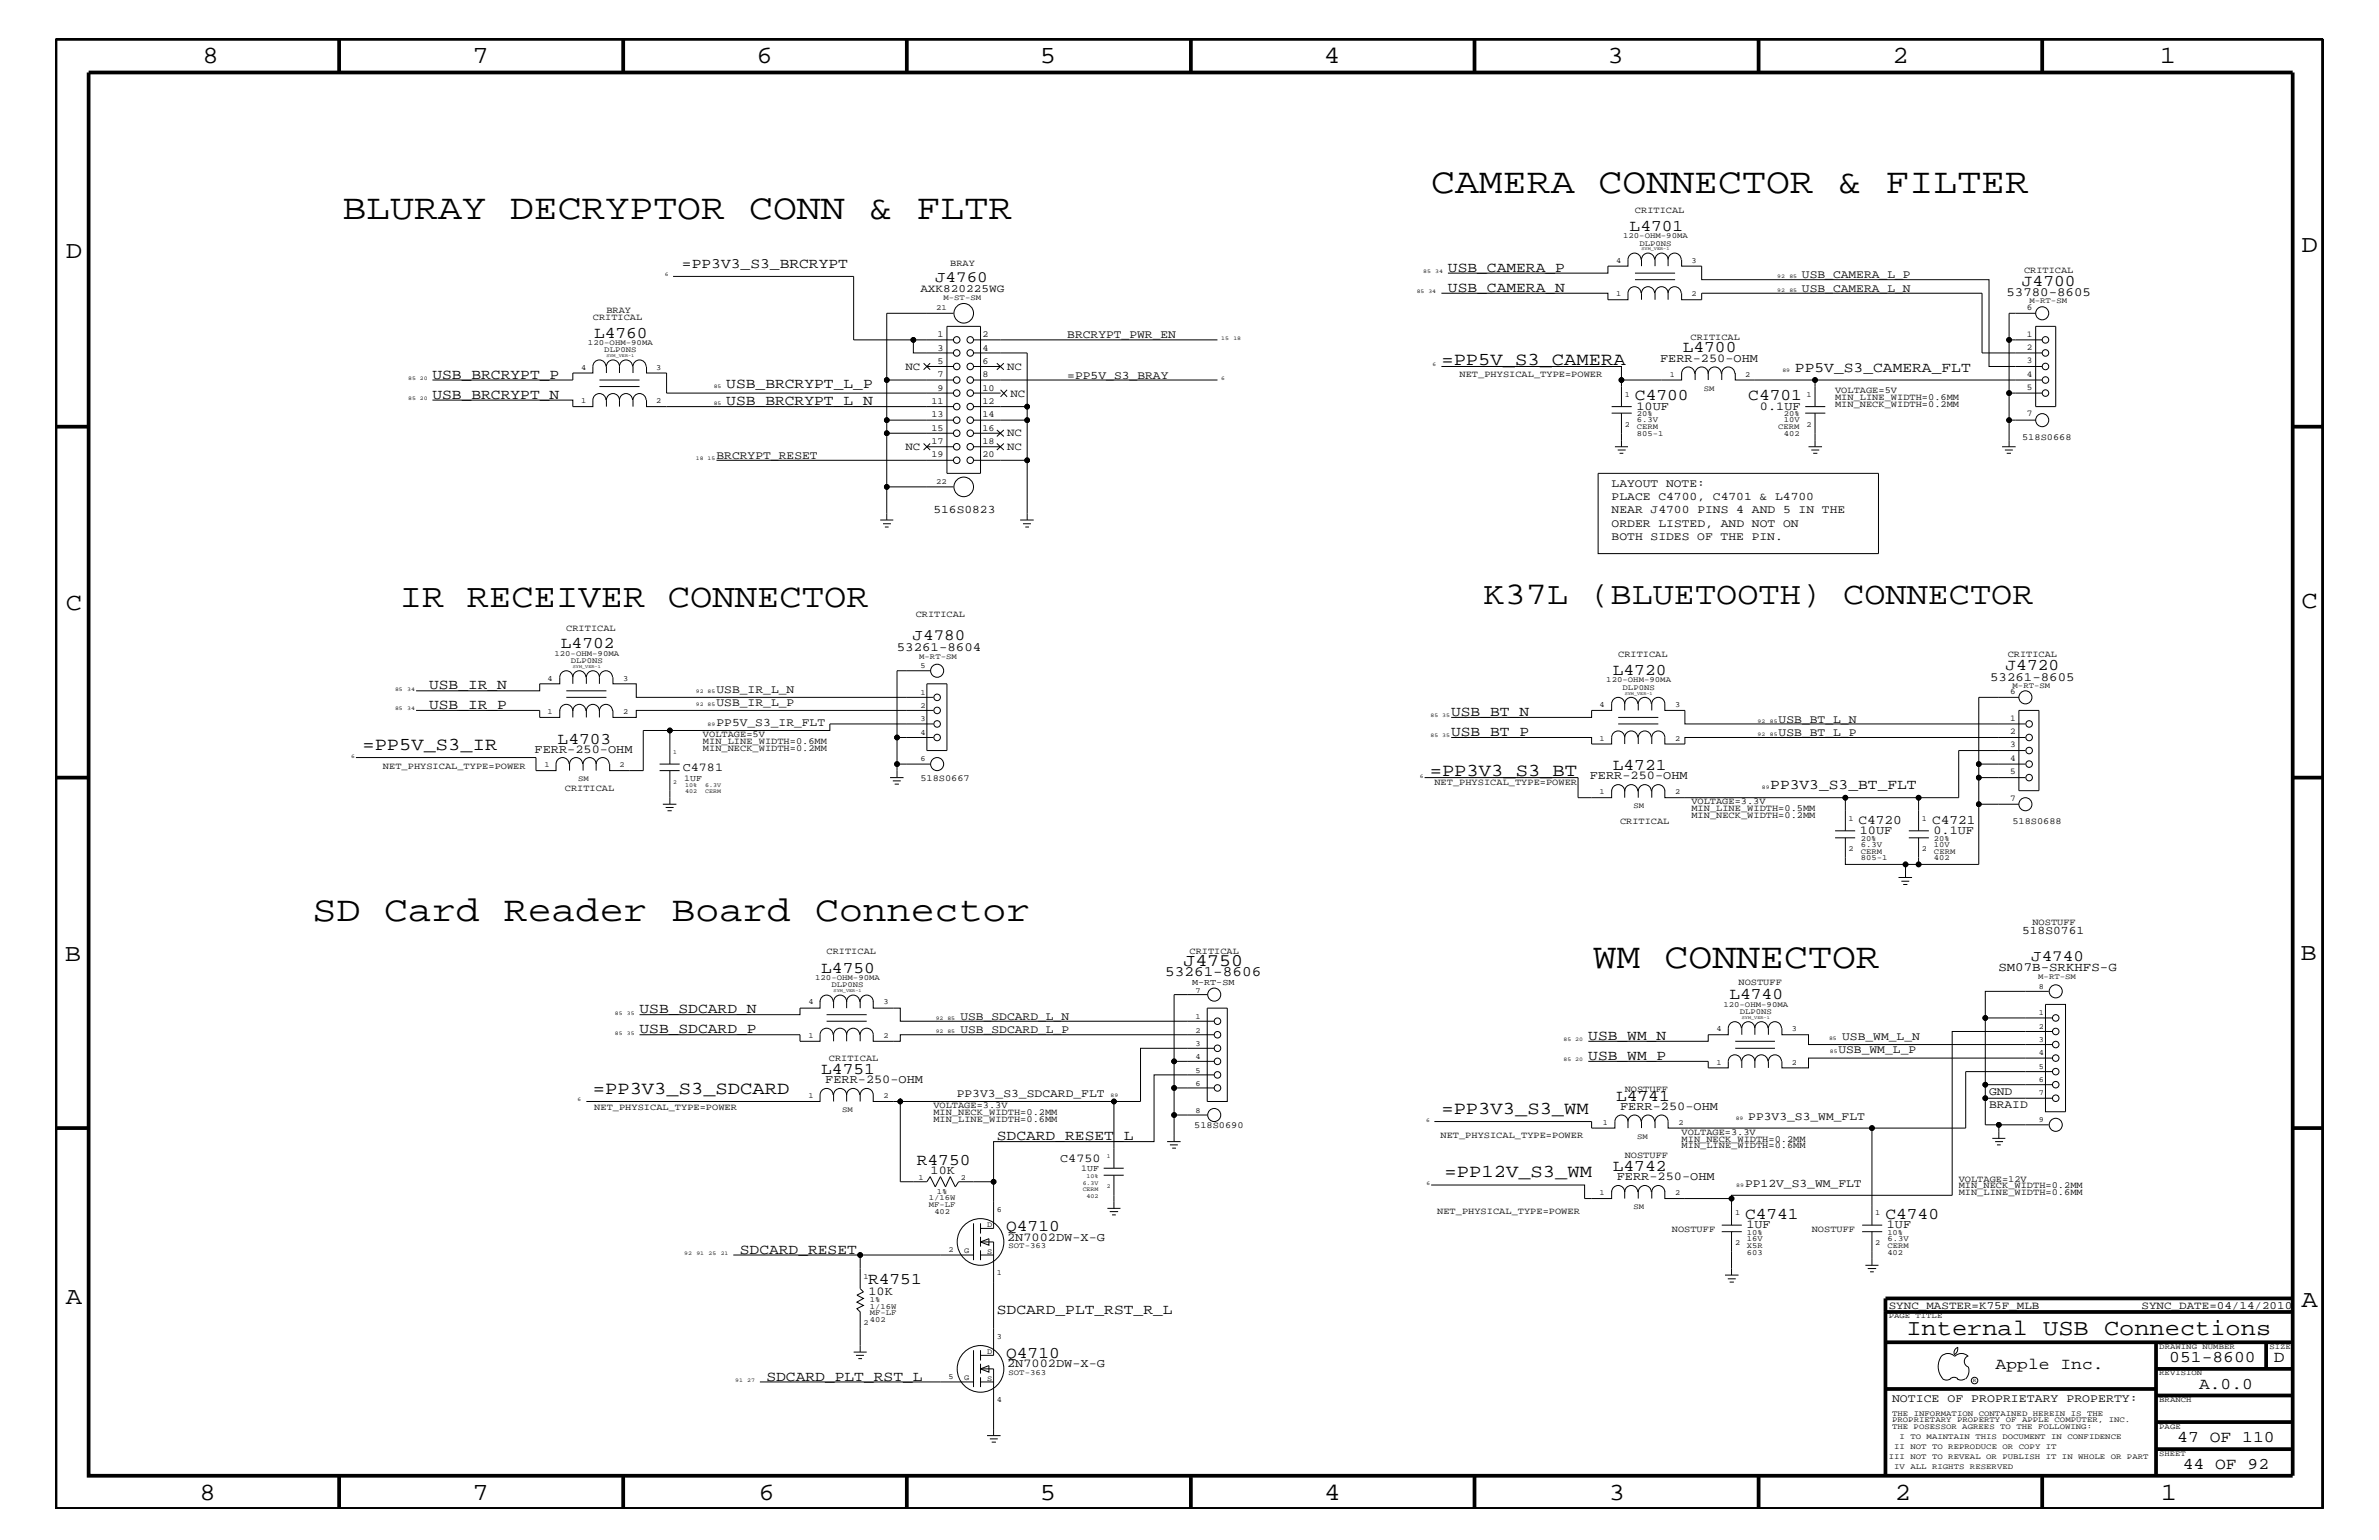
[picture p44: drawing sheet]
<svg xmlns="http://www.w3.org/2000/svg" width="432mm" height="279mm" viewBox="0 0 432 279" stroke-linecap="round" stroke-linejoin="round" font-family="sans-serif">
<defs><g id="words">
<g font-size="6.5">
<text x="259.8" y="35">CAMERA CONNECTOR &amp; FILTER</text>
<text x="62.1" y="39.8">BLURAY DECRYPTOR CONN &amp; FLTR</text>
<text x="56.7" y="167.1">SD Card Reader Board Connector</text>
<text x="289.1" y="175.6">WM CONNECTOR</text>
</g>
<text font-size="6.1" x="72.6" y="110.2">IR RECEIVER CONNECTOR</text>
<text font-size="5.8" x="269.3" y="109.5">K37L (BLUETOOTH) CONNECTOR</text>
<g font-size="4.5">
<text x="36.7" y="11.5">8</text>
<text x="85.8" y="11.5">7</text>
<text x="137.3" y="11.5">6</text>
<text x="188.7" y="11.5">5</text>
<text x="240.3" y="11.5">4</text>
<text x="291.8" y="11.5">3</text>
<text x="343.5" y="11.5">2</text>
<text x="392" y="11.5">1</text>
<text x="11.9" y="46.8">D</text>
<text x="417.7" y="45.7">D</text>
<text x="11.9" y="110.6">C</text>
<text x="417.7" y="110.3">C</text>
<text x="11.8" y="174.3">B</text>
<text x="417.6" y="174.2">B</text>
<text x="11.9" y="236.7">A</text>
<text x="417.7" y="237.1">A</text>
<text x="36.2" y="272.1">8</text>
<text x="85.8" y="272.1">7</text>
<text x="137.7" y="272.1">6</text>
<text x="188.7" y="272.1">5</text>
<text x="240.4" y="272.1">4</text>
<text x="292" y="272.1">3</text>
<text x="343.9" y="272.1">2</text>
<text x="392.2" y="272.1">1</text>
</g>
<text font-size="4.1" x="346" y="242.3">Internal USB Connections</text>
<g font-size="3.3">
<text x="261.6" y="66.2">=PP5V_S3_CAMERA</text>
<text x="65.8" y="136">=PP5V_S3_IR</text>
<text x="259.5" y="140.8">=PP3V3_S3_BT</text>
<text x="107.6" y="198.4">=PP3V3_S3_SDCARD</text>
<text x="261.6" y="202">=PP3V3_S3_WM</text>
<text x="262.2" y="213.6">=PP12V_S3_WM</text>
</g>
<text font-size="3.2" x="214.8" y="175.2">J4750</text>
<g font-size="3">
<text x="295.8" y="41.9">L4701</text>
<text x="367" y="51.8">J4700</text>
<text x="107.8" y="61.3">L4760</text>
<text x="305.4" y="64">L4700</text>
<text x="296.8" y="72.6">C4700</text>
<text x="317.3" y="72.6">C4701</text>
<text x="101.8" y="117.6">L4702</text>
<text x="292.7" y="122.5">L4720</text>
<text x="364" y="121.5">J4720</text>
<text x="101.2" y="134.9">L4703</text>
<text x="292.7" y="139.7">L4721</text>
<text x="149.1" y="176.5">L4750</text>
<text x="313.9" y="181.3">L4740</text>
<text x="149.1" y="194.8">L4751</text>
<text x="293.3" y="199.8">L4741</text>
<text x="166.4" y="211.4">R4750</text>
<text x="292.7" y="212.5">L4742</text>
<text x="316.7" y="221.1">C4741</text>
<text x="342.2" y="221.1">C4740</text>
<text x="182.6" y="223.4">Q4710</text>
<text x="157.6" y="233">R4751</text>
<text x="182.6" y="246.4">Q4710</text>
<text x="362.2" y="248.4">Apple Inc.</text>
<text x="393.7" y="247.1">051-8600</text>
<text x="399.2" y="252">A.0.0</text>
<text x="412.7" y="247.1">D</text>
<text x="395.2" y="261.6">47 OF 110</text>
<text x="396.2" y="266.6">44 OF 92</text>
</g>
<g font-size="2.9">
<text x="169.7" y="51.3">J4760</text>
<text x="165.7" y="116.1">J4780</text>
<text x="368.7" y="174.3">J4740</text>
</g>
<g font-size="2.6">
<text x="123.8" y="48.7">=PP3V3_S3_BRCRYPT</text>
<text x="262.8" y="49.3">USB_CAMERA_P</text>
<text x="262.8" y="52.9">USB_CAMERA_N</text>
<text x="78.5" y="68.7">USB_BRCRYPT_P</text>
<text x="131.8" y="70.5">USB_BRCRYPT_L_P</text>
<text x="325.8" y="67.5">PP5V_S3_CAMERA_FLT</text>
<text x="78.5" y="72.3">USB_BRCRYPT_N</text>
<text x="131.8" y="73.5">USB_BRCRYPT_L_N</text>
<text x="77.9" y="125.1">USB_IR_N</text>
<text x="77.9" y="128.7">USB_IR_P</text>
<text x="263.4" y="129.9">USB_BT_N</text>
<text x="263.4" y="133.5">USB_BT_P</text>
<text x="321.3" y="143.2">PP3V3_S3_BT_FLT</text>
<text x="211.5" y="177.2">53261-8606</text>
<text x="116.1" y="183.8">USB_SDCARD_N</text>
<text x="116.1" y="187.5">USB_SDCARD_P</text>
<text x="288.3" y="188.7">USB_WM_N</text>
<text x="288.3" y="192.3">USB_WM_P</text>
<text x="180.9" y="206.9">SDCARD_RESET_L</text>
<text x="134.3" y="227.5">SDCARD_RESET</text>
<text x="180.9" y="238.4">SDCARD_PLT_RST_R_L</text>
<text x="139.1" y="250.6">SDCARD_PLT_RST_L</text>
</g>
<g font-size="2.4">
<text x="337.3" y="149.5">C4720</text>
<text x="350.7" y="149.5">C4721</text>
</g>
<g font-size="2.3">
<text x="364.2" y="53.8">53780-8605</text>
<text x="162.8" y="118.1">53261-8604</text>
<text x="361.2" y="123.5">53261-8605</text>
<text x="362.7" y="176.2">SM07B-SRKHFS-G</text>
</g>
<g font-size="2.2">
<text x="301.3" y="65.6">FERR-250-OHM</text>
<text x="297" y="74.4">10UF</text>
<text x="319.4" y="74.4">0.1UF</text>
<text x="97" y="136.6">FERR-250-OHM</text>
<text x="124" y="139.8">C4781</text>
<text x="288.5" y="141.4">FERR-250-OHM</text>
<text x="337.6" y="151.3">10UF</text>
<text x="350.9" y="151.3">0.1UF</text>
<text x="149.8" y="196.5">FERR-250-OHM</text>
<text x="294" y="201.5">FERR-250-OHM</text>
<text x="168.9" y="213">10K</text>
<text x="192.4" y="210.8">C4750</text>
<text x="293.5" y="214.2">FERR-250-OHM</text>
<text x="182.8" y="225.1">2N7002DW-X-G</text>
<text x="317" y="222.9">1UF</text>
<text x="342.5" y="222.9">1UF</text>
<text x="157.6" y="234.9">10K</text>
<text x="182.8" y="248.1">2N7002DW-X-G</text>
</g>
<g font-size="2.1">
<text x="327.1" y="52.9">USB_CAMERA_L_N</text>
<text x="327.1" y="50.5">USB_CAMERA_L_P</text>
<text x="193.7" y="61.4">BRCRYPT_PWR_EN</text>
<text x="193.7" y="68.7">=PP5V_S3_BRAY</text>
<text x="130" y="83.3">BRCRYPT_RESET</text>
<text x="292.5" y="88.3">LAYOUT NOTE:</text>
<text x="169.4" y="93.2">516S0823</text>
<text x="292.5" y="95.6">ORDER LISTED, AND NOT ON</text>
<text x="292.5" y="93.2">NEAR J4700 PINS 4 AND 5 IN THE</text>
<text x="292.5" y="90.7">PLACE C4700, C4701 &amp; L4700</text>
<text x="292.5" y="98">BOTH SIDES OF THE PIN.</text>
<text x="130" y="125.7">USB_IR_L_N</text>
<text x="130" y="131.7">PP5V_S3_IR_FLT</text>
<text x="130" y="128">USB_IR_L_P</text>
<text x="322.8" y="131.1">USB_BT_L_N</text>
<text x="322.8" y="133.5">USB_BT_L_P</text>
<text x="367" y="169.5">518S0761</text>
<text x="174.3" y="185">USB_SDCARD_L_N</text>
<text x="174.3" y="187.5">USB_SDCARD_L_P</text>
<text x="333.7" y="191.1">USB_WM_L_P</text>
<text x="334.3" y="188.7">USB_WM_L_N</text>
<text x="173.7" y="199">PP3V3_S3_SDCARD_FLT</text>
<text x="317.3" y="203.2">PP3V3_S3_WM_FLT</text>
<text x="361" y="198.7">GND</text>
<text x="361" y="201">BRAID</text>
<text x="316.7" y="215.3">PP12V_S3_WM_FLT</text>
<text x="343.4" y="254.4">NOTICE OF PROPRIETARY PROPERTY:</text>
</g>
<g font-size="2">
<text x="167" y="52.9">AXK820225WG</text>
<text x="164.3" y="67.1">NC</text>
<text x="182.8" y="67.1">NC</text>
<text x="183.4" y="72">NC</text>
<text x="164.3" y="81.6">NC</text>
<text x="182.8" y="79.2">NC</text>
<text x="182.8" y="81.6">NC</text>
<text x="342.8" y="237.4">SYNC_MASTER=K75F_MLB</text>
<text x="388.7" y="237.4">SYNC_DATE=04/14/2010</text>
</g>
<g font-size="1.7">
<text x="296.8" y="38.6">CRITICAL</text>
<text x="172.5" y="48.3">BRAY</text>
<text x="367.4" y="49.6">CRITICAL</text>
<text x="107.6" y="58">CRITICAL</text>
<text x="110.1" y="56.8">BRAY</text>
<text x="170.2" y="61.2">1</text>
<text x="170.2" y="66">5</text>
<text x="170.2" y="63.6">3</text>
<text x="178.3" y="61.2">2</text>
<text x="178.3" y="66">6</text>
<text x="178.3" y="63.6">4</text>
<text x="306.8" y="61.7">CRITICAL</text>
<text x="170.2" y="70.9">9</text>
<text x="170.2" y="68.4">7</text>
<text x="178.3" y="70.9">10</text>
<text x="178.3" y="68.4">8</text>
<text x="264.9" y="68.4">NET_PHYSICAL_TYPE=POWER</text>
<text x="333.1" y="71.3">VOLTAGE=5V</text>
<text x="169.1" y="75.7">13</text>
<text x="169.1" y="73.3">11</text>
<text x="178.3" y="75.7">14</text>
<text x="178.3" y="73.3">12</text>
<text x="333.1" y="72.6">MIN_LINE_WIDTH=0.6MM</text>
<text x="333.1" y="73.8">MIN_NECK_WIDTH=0.2MM</text>
<text x="169.1" y="83">19</text>
<text x="169.1" y="80.5">17</text>
<text x="169.1" y="78.2">15</text>
<text x="178.3" y="83">20</text>
<text x="178.3" y="80.5">18</text>
<text x="178.3" y="78.2">16</text>
<text x="367" y="79.9">518S0668</text>
<text x="166.2" y="112">CRITICAL</text>
<text x="102.8" y="114.4">CRITICAL</text>
<text x="293.7" y="119.2">CRITICAL</text>
<text x="364.4" y="119.2">CRITICAL</text>
<text x="127.6" y="136.2">MIN_NECK_WIDTH=0.2MM</text>
<text x="127.6" y="135">MIN_LINE_WIDTH=0.6MM</text>
<text x="127.6" y="133.8">VOLTAGE=5V</text>
<text x="69.5" y="139.5">NET_PHYSICAL_TYPE=POWER</text>
<text x="102.5" y="143.5">CRITICAL</text>
<text x="167" y="141.7">518S0667</text>
<text x="260.3" y="142.4">NET_PHYSICAL_TYPE=POWER</text>
<text x="294" y="149.5">CRITICAL</text>
<text x="307" y="147.1">MIN_LINE_WIDTH=0.5MM</text>
<text x="307" y="148.4">MIN_NECK_WIDTH=0.2MM</text>
<text x="307" y="145.9">VOLTAGE=3.3V</text>
<text x="365.3" y="149.5">518S0688</text>
<text x="368.9" y="167.8">NOSTUFF</text>
<text x="150" y="173.2">CRITICAL</text>
<text x="215.9" y="173.2">CRITICAL</text>
<text x="315.6" y="178.7">NOSTUFF</text>
<text x="150.5" y="192.6">CRITICAL</text>
<text x="107.9" y="201.4">NET_PHYSICAL_TYPE=POWER</text>
<text x="169.4" y="202.3">MIN_NECK_WIDTH=0.2MM</text>
<text x="169.4" y="203.5">MIN_LINE_WIDTH=0.6MM</text>
<text x="169.4" y="201">VOLTAGE=3.3V</text>
<text x="294.9" y="198.1">NOSTUFF</text>
<text x="216.7" y="204.7">518S0690</text>
<text x="261.5" y="206.4">NET_PHYSICAL_TYPE=POWER</text>
<text x="305.2" y="205.9">VOLTAGE=3.3V</text>
<text x="305.2" y="208.3">MIN_LINE_WIDTH=0.6MM</text>
<text x="305.2" y="207.1">MIN_NECK_WIDTH=0.2MM</text>
<text x="294.9" y="210.2">NOSTUFF</text>
<text x="355.5" y="214.4">VOLTAGE=12V</text>
<text x="355.5" y="215.6">MIN_NECK_WIDTH=0.2MM</text>
<text x="260.9" y="220.3">NET_PHYSICAL_TYPE=POWER</text>
<text x="355.5" y="216.9">MIN_LINE_WIDTH=0.6MM</text>
<text x="303.4" y="223.5">NOSTUFF</text>
<text x="328.8" y="223.5">NOSTUFF</text>
</g>
<g font-size="1.6">
<text x="367.9" y="56.2">6</text>
<text x="367.9" y="65.9">3</text>
<text x="367.9" y="63.4">2</text>
<text x="367.9" y="61.1">1</text>
<text x="367.9" y="70.7">5</text>
<text x="367.9" y="68.4">4</text>
<text x="367.9" y="75.6">7</text>
<text x="364.8" y="125.9">6</text>
<text x="364.8" y="130.8">1</text>
<text x="364.8" y="135.6">3</text>
<text x="364.8" y="133.2">2</text>
<text x="124.2" y="141.7">1UF</text>
<text x="364.8" y="140.4">5</text>
<text x="364.8" y="138">4</text>
<text x="364.8" y="145.3">7</text>
<text x="216.4" y="178.7">M-RT-SM</text>
<text x="196.3" y="212.5">1UF</text>
</g>
<g font-size="1.4">
<text x="293.4" y="47.7">4</text>
<text x="294.6" y="43.2">120-OHM-90MA</text>
<text x="297.6" y="44.6">DLP0NS</text>
<text x="307" y="47.7">3</text>
<text x="293.4" y="53.8">1</text>
<text x="307" y="53.8">2</text>
<text x="169.9" y="56.3">21</text>
<text x="171.2" y="54.4">M-ST-SM</text>
<text x="368.3" y="55.1">M-RT-SM</text>
<text x="106.7" y="62.6">120-OHM-90MA</text>
<text x="109.7" y="64">DLP0NS</text>
<text x="105.5" y="67.1">4</text>
<text x="119.1" y="67.1">3</text>
<text x="294.9" y="72">1</text>
<text x="303.1" y="68.4">1</text>
<text x="309.2" y="70.9">SM</text>
<text x="316.7" y="68.4">2</text>
<text x="327.9" y="72">1</text>
<text x="105.5" y="73.2">1</text>
<text x="119.1" y="73.2">2</text>
<text x="294.9" y="77.4">2</text>
<text x="297.1" y="77.9">CERM</text>
<text x="297.1" y="76.7">6.3V</text>
<text x="297.1" y="75.6">20%</text>
<text x="322.7" y="77.9">CERM</text>
<text x="323.8" y="75.6">20%</text>
<text x="323.8" y="76.7">10V</text>
<text x="327.9" y="77.4">2</text>
<text x="297.1" y="79.1">805-1</text>
<text x="323.8" y="79.1">402</text>
<text x="169.9" y="87.8">22</text>
<text x="100.6" y="119">120-OHM-90MA</text>
<text x="166.8" y="119.5">M-RT-SM</text>
<text x="99.4" y="123.5">4</text>
<text x="103.6" y="120.3">DLP0NS</text>
<text x="113.1" y="123.5">3</text>
<text x="167" y="121.2">5</text>
<text x="291.5" y="123.8">120-OHM-90MA</text>
<text x="294.5" y="125.2">DLP0NS</text>
<text x="365.3" y="124.8">M-RT-SM</text>
<text x="99.4" y="129.6">1</text>
<text x="113.1" y="129.6">2</text>
<text x="167" y="130.8">3</text>
<text x="167" y="128.5">2</text>
<text x="167" y="126">1</text>
<text x="290.3" y="128.3">4</text>
<text x="304" y="128.3">3</text>
<text x="167" y="133.3">4</text>
<text x="290.3" y="134.4">1</text>
<text x="304" y="134.4">2</text>
<text x="98.8" y="139.2">1</text>
<text x="104.9" y="141.8">SM</text>
<text x="112.4" y="139.2">2</text>
<text x="167" y="138.1">6</text>
<text x="290.3" y="144">1</text>
<text x="296.5" y="146.7">SM</text>
<text x="304" y="144">2</text>
<text x="335.5" y="149">1</text>
<text x="348.8" y="149">1</text>
<text x="335.5" y="154.4">2</text>
<text x="337.7" y="154.9">CERM</text>
<text x="337.7" y="153.7">6.3V</text>
<text x="337.7" y="152.6">20%</text>
<text x="348.8" y="154.4">2</text>
<text x="351" y="154.9">CERM</text>
<text x="351" y="153.7">10V</text>
<text x="351" y="152.6">20%</text>
<text x="337.7" y="156.1">805-1</text>
<text x="351" y="156.1">402</text>
<text x="148" y="177.7">120-OHM-90MA</text>
<text x="150.9" y="179.1">DLP0NS</text>
<text x="370" y="177.7">M-RT-SM</text>
<text x="370.1" y="179.4">8</text>
<text x="146.7" y="182.2">4</text>
<text x="160.4" y="182.2">3</text>
<text x="217" y="184.9">1</text>
<text x="217" y="180.1">7</text>
<text x="312.8" y="182.7">120-OHM-90MA</text>
<text x="315.8" y="184">DLP0NS</text>
<text x="370.1" y="184.2">1</text>
<text x="146.7" y="188.3">1</text>
<text x="160.4" y="188.3">2</text>
<text x="217" y="189.8">3</text>
<text x="217" y="187.4">2</text>
<text x="311.6" y="187.1">4</text>
<text x="325.2" y="187.1">3</text>
<text x="370.1" y="191.5">4</text>
<text x="370.1" y="189.1">3</text>
<text x="370.1" y="186.6">2</text>
<text x="217" y="197">6</text>
<text x="217" y="194.7">5</text>
<text x="217" y="192.2">4</text>
<text x="311.6" y="193.2">1</text>
<text x="325.2" y="193.2">2</text>
<text x="370.1" y="196.4">6</text>
<text x="370.1" y="193.9">5</text>
<text x="146.7" y="199.2">1</text>
<text x="152.9" y="201.8">SM</text>
<text x="160.4" y="199.2">2</text>
<text x="217" y="201.9">8</text>
<text x="370.1" y="198.7">7</text>
<text x="370.1" y="203.6">9</text>
<text x="290.9" y="204.1">1</text>
<text x="297.1" y="206.6">SM</text>
<text x="304.6" y="204.1">2</text>
<text x="166.7" y="214.1">1</text>
<text x="174.4" y="214.1">2</text>
<text x="168.6" y="219">MF-LF</text>
<text x="168.6" y="217.8">1/16W</text>
<text x="169.6" y="220.2">402</text>
<text x="170.1" y="216.6">1%</text>
<text x="180.9" y="219.8">6</text>
<text x="290.3" y="216.9">1</text>
<text x="296.5" y="219.4">SM</text>
<text x="304" y="216.9">2</text>
<text x="315" y="220.4">1</text>
<text x="340.4" y="220.4">1</text>
<text x="172.1" y="227.1">2</text>
<text x="175" y="227.4">G</text>
<text x="179.2" y="222.6">D</text>
<text x="179.2" y="227.5">S</text>
<text x="183" y="226.4">SOT-363</text>
<text x="315" y="225.9">2</text>
<text x="317.1" y="224.1">10%</text>
<text x="317.1" y="227.6">603</text>
<text x="317.1" y="226.4">X5R</text>
<text x="317.1" y="225.2">16V</text>
<text x="340.4" y="225.9">2</text>
<text x="342.6" y="227.6">402</text>
<text x="342.6" y="226.4">CERM</text>
<text x="342.6" y="225.2">6.3V</text>
<text x="342.6" y="224.1">10%</text>
<text x="156.7" y="232">1</text>
<text x="180.9" y="231.3">1</text>
<text x="157.9" y="238.6">MF-LF</text>
<text x="157.9" y="237.4">1/16W</text>
<text x="157.9" y="236.2">1%</text>
<text x="157.9" y="239.9">402</text>
<text x="342.8" y="239.2">PAGE TITLE</text>
<text x="156.7" y="240.5">2</text>
<text x="179.2" y="245.6">D</text>
<text x="180.9" y="242.9">3</text>
<text x="391.9" y="244.7">DRAWING NUMBER</text>
<text x="411.9" y="244.7">SIZE</text>
<text x="172.1" y="250.1">5</text>
<text x="175" y="250.4">G</text>
<text x="179.2" y="250.6">S</text>
<text x="183" y="249.5">SOT-363</text>
<text x="391.9" y="249.5">REVISION</text>
<text x="180.9" y="254.4">4</text>
<text x="343.4" y="256.8">THE INFORMATION CONTAINED HEREIN IS THE</text>
<text x="391.9" y="254.4">BRANCH</text>
<text x="343.4" y="259.3">THE POSESSOR AGREES TO THE FOLLOWING:</text>
<text x="343.4" y="258">PROPRIETARY PROPERTY OF APPLE COMPUTER, INC.</text>
<text x="343.8" y="262.9">II NOT TO REPRODUCE OR COPY IT</text>
<text x="344.8" y="261.1">I TO MAINTAIN THIS DOCUMENT IN CONFIDENCE</text>
<text x="391.9" y="259.3">PAGE</text>
<text x="342.8" y="264.7">III NOT TO REVEAL OR PUBLISH IT IN WHOLE OR PART</text>
<text x="343.8" y="266.6">IV ALL RIGHTS RESERVED</text>
<text x="391.9" y="264.1">SHEET</text>
</g>
<g font-size="1.1">
<text x="122.2" y="136.8">1</text>
<text x="122.2" y="142.3">2</text>
<text x="124.4" y="144">402</text>
<text x="124.4" y="142.9">10%</text>
<text x="128" y="142.8">6.3V</text>
<text x="128" y="144">CERM</text>
<text x="196.5" y="214.9">6.3V</text>
<text x="197.2" y="213.8">10%</text>
<text x="200.9" y="215.6">2</text>
<text x="200.9" y="210.2">1</text>
<text x="196.5" y="216.1">CERM</text>
<text x="197.2" y="217.3">402</text>
</g>
<g font-size="1">
<text x="120.6" y="50.2">6</text>
<text x="257.1" y="53.2">85 34</text>
<text x="258.3" y="49.6">85</text>
<text x="260.5" y="49.6">34</text>
<text x="322.6" y="50.5">92</text>
<text x="322.6" y="52.9">92</text>
<text x="324.8" y="50.5">85</text>
<text x="324.8" y="52.9">85</text>
<text x="221.7" y="61.7">15</text>
<text x="223.9" y="61.7">18</text>
<text x="74.1" y="68.9">85 20</text>
<text x="129.5" y="70.5">85</text>
<text x="221.7" y="68.9">6</text>
<text x="260" y="66.5">6</text>
<text x="323.5" y="67.5">89</text>
<text x="74.1" y="72.6">85 20</text>
<text x="129.5" y="73.5">85</text>
<text x="126.3" y="83.5">18 15</text>
<text x="71.7" y="125.3">85</text>
<text x="73.9" y="125.3">34</text>
<text x="126.3" y="125.7">92 85</text>
<text x="71.7" y="128.9">85</text>
<text x="73.9" y="128.9">34</text>
<text x="126.3" y="128">92 85</text>
<text x="128.4" y="131.7">89</text>
<text x="259.7" y="130.2">85 35</text>
<text x="319" y="131.1">92</text>
<text x="321.2" y="131.1">85</text>
<text x="63.8" y="137.4">6</text>
<text x="259.7" y="133.8">85 35</text>
<text x="319" y="133.5">92</text>
<text x="321.2" y="133.5">85</text>
<text x="257.7" y="141.1">6</text>
<text x="319.8" y="143.2">89</text>
<text x="111.6" y="184.1">85</text>
<text x="113.8" y="184.1">35</text>
<text x="169.8" y="185">92 85</text>
<text x="111.6" y="187.7">85</text>
<text x="113.8" y="187.7">35</text>
<text x="169.8" y="187.5">92 85</text>
<text x="283.8" y="188.9">85 20</text>
<text x="332" y="188.7">85</text>
<text x="332.1" y="191.1">85</text>
<text x="283.8" y="192.6">85 20</text>
<text x="104.8" y="199.8">6</text>
<text x="201.6" y="199">89</text>
<text x="258.8" y="203.5">6</text>
<text x="315" y="203.2">89</text>
<text x="258.9" y="215">6</text>
<text x="315.1" y="215.3">89</text>
<text x="124.2" y="227.7">92</text>
<text x="126.4" y="227.7">91</text>
<text x="128.6" y="227.7">25</text>
<text x="130.8" y="227.7">21</text>
<text x="133.4" y="250.7">91</text>
<text x="135.6" y="250.7">27</text>
<text x="358.1" y="250.7">R</text>
</g>
<g font-size=".8">
<text x="297.9" y="45.4">SYM_VER-1</text>
<text x="110.1" y="64.8">SYM_VER-1</text>
<text x="104" y="121.2">SYM_VER-1</text>
<text x="294.9" y="126">SYM_VER-1</text>
<text x="151.3" y="179.9">SYM_VER-1</text>
<text x="316.1" y="184.9">SYM_VER-1</text>
</g>
</g></defs>
<g fill="none" stroke="#000" stroke-width=".18">
<path d="M122.2 50.2h32.7v11.5h10.9M171.9 59.2h6.1v26.7h-6.1zM173.1 56.8h-12.1v12.1h12.1M261.6 53.2h30.2v1.2h3.7v-1.2a1.19 1.19 0 0 1 1.2-1.2 1.19 1.19 0 0 1 1.2 1.2M296.8 49.6h7.2M296.8 50.7h7.2M297.9 47.1a1.19 1.19 0 0 0-1.2-1.2 1.19 1.19 0 0 0-1.2 1.2v1.2h-3.7v1.3h-29M300.3 53.2a1.19 1.19 0 0 0-1.2-1.2 1.19 1.19 0 0 0-1.2 1.2v1.2M300.3 47.1a1.19 1.19 0 0 0-1.2-1.2 1.19 1.19 0 0 0-1.2 1.2v1.2M302.8 47.1a1.19 1.19 0 0 1 1.2-1.2 1.19 1.19 0 0 1 1.1 1.2M302.8 47.1a1.19 1.19 0 0 0-1.2-1.2 1.19 1.19 0 0 0-1.2 1.2v1.2M302.8 53.2a1.19 1.19 0 0 0-1.2-1.2 1.19 1.19 0 0 0-1.2 1.2v1.2"/>
<path d="M302.8 53.2a1.19 1.19 0 0 1 1.2-1.2 1.19 1.19 0 0 1 1.1 1.2M302.8 47.1v1.2M302.8 53.2v1.2M305.2 47.1v1.2h3.7v2.4h52.1v15.8h9.7M305.2 53.2v1.2h3.7v-1.2h50.8v10.8h11M369.5 56.8h-4.8v4.9h6M369.5 59.2h3.6v14.6h-3.6zM78.5 72.6h25.5v1.2h3.6v-1.2a1.19 1.19 0 0 1 1.2-1.2 1.19 1.19 0 0 1 1.2 1.2M108.8 68.9h7.3M108.8 70.1h7.3M110 66.5a1.19 1.19 0 0 0-1.2-1.2 1.19 1.19 0 0 0-1.2 1.2v1.2h-3.6v1.2h-25.5M112.4 66.5a1.19 1.19 0 0 1 1.2-1.2 1.19 1.19 0 0 1 1.2 1.2"/>
<path d="M112.4 72.6a1.19 1.19 0 0 1 1.2-1.2 1.19 1.19 0 0 1 1.2 1.2M112.4 72.6a1.19 1.19 0 0 0-1.1-1.2 1.19 1.19 0 0 0-1.2 1.2v1.2M112.4 66.5a1.19 1.19 0 0 0-1.1-1.2 1.19 1.19 0 0 0-1.2 1.2v1.2M112.4 66.5v1.2M112.4 72.6v1.2M117.3 66.5a1.19 1.19 0 0 0-1.2-1.2 1.19 1.19 0 0 0-1.2 1.2v1.2M117.3 72.6a1.19 1.19 0 0 0-1.2-1.2 1.19 1.19 0 0 0-1.2 1.2v1.2M117.3 66.5v1.2h3.7v3.6h52.1M117.3 72.6v1.2h55.8M161 68.9v7.3h12.1M161 78.6v9.7h12.1M161 76.2v2.4"/>
<path d="M161 78.6h12.1M167.6 65.9l1.2 1.2M168.2 66.5h4.9M168.8 65.9l-1.2 1.2M173.1 61.7h-7.3v2.3h7.3M176.7 64h9.7v9.8h-9.7M176.7 68.9h44.3M176.7 71.3h4.9M176.7 66.5h4.9M176.7 61.7h44.3M176.7 78.6h4.9M180.9 65.9l1.3 1.2"/>
<path d="M180.9 78l1.3 1.2M181.6 70.7l1.2 1.3M182.2 65.9l-1.3 1.2M182.2 78l-1.3 1.2M182.8 70.7l-1.2 1.3M186.4 73.8v2.4h-9.7M186.4 76.2v7.3h-9.7M261.6 66.5h32.7v2.4M292.5 75h3.7M292.5 73.8h3.7M294.3 75v6.1M305.2 67.7v1.2h-10.9v4.9"/>
<path d="M305.2 67.8a1.19 1.19 0 0 1 1.2-1.2 1.19 1.19 0 0 1 1.2 1.2M307.7 67.8a1.19 1.19 0 0 1 1.2-1.2 1.19 1.19 0 0 1 1.1 1.2 1.19 1.19 0 0 1 1.2-1.2 1.19 1.19 0 0 1 1.2 1.2M307.7 67.7v1.2M310 67.7v1.2M312.5 67.8a1.19 1.19 0 0 1 1.2-1.2 1.19 1.19 0 0 1 1.2 1.2M312.5 67.7v1.2M315 67.7v1.2h14.4v4.9M327.7 75h3.6M327.7 73.8h3.6M329.4 68.9h41.3M329.4 75v6.1M364.7 61.7v9.6h6"/>
<path d="M364.7 71.3v4.9h4.8M364.7 76.2v4.9M130 83.5h43.1M159.8 94.3h2.3M160.3 95h1.4M160.6 95.6h.7M161 88.3v6M167.6 80.5l1.2 1.1M168.2 81.1h4.9M168.8 80.5l-1.2 1.1M176.7 81.1h4.9M180.9 80.5l1.3 1.1"/>
<path d="M182.2 80.5l-1.3 1.1M185.2 94.3h2.4M185.7 95h1.4M186.1 95.6h.7M186.4 83.5v10.8M290.1 85.9h50.9v14.5h-50.9zM293.1 81.1h2.4M293.6 81.6h1.5M294 82.2h.6M328.3 81.1h2.4M328.8 81.6h1.4M329.1 82.2h.8"/>
<path d="M363.4 81.1h2.4M363.9 81.6h1.4M364.2 82.2h.8M64.6 137.4h32.7v2.4h3.6v-1.2a1.19 1.19 0 0 1 1.2-1.2 1.19 1.19 0 0 1 1.2 1.2M75.5 128.9h22.5v1.3h3.6v-1.3M101.6 129a1.19 1.19 0 0 1 1.2-1.2 1.19 1.19 0 0 1 1.2 1.2 1.19 1.19 0 0 1 1.2-1.2 1.19 1.19 0 0 1 1.1 1.2M102.8 125.3h7.3M102.8 126.5h7.3M104 122.9a1.19 1.19 0 0 0-1.2-1.2 1.19 1.19 0 0 0-1.2 1.2v1.2h-3.6v1.2h-22.5M104 122.9a1.19 1.19 0 0 1 1.2-1.2 1.19 1.19 0 0 1 1.1 1.2M104 122.9v1.2M104 128.9v1.3"/>
<path d="M105.7 138.6a1.19 1.19 0 0 0-1.1-1.2 1.19 1.19 0 0 0-1.2 1.2v1.2M106.4 129a1.19 1.19 0 0 1 1.2-1.2 1.19 1.19 0 0 1 1.2 1.2 1.19 1.19 0 0 1 1.2-1.2 1.19 1.19 0 0 1 1.2 1.2M106.4 128.9v1.3M108.2 138.6a1.19 1.19 0 0 0-1.2-1.2 1.19 1.19 0 0 0-1.2 1.2v1.2M108.2 138.6a1.19 1.19 0 0 1 1.2-1.2 1.19 1.19 0 0 1 1.2 1.2M108.2 138.6v1.2M108.8 122.9a1.19 1.19 0 0 1 1.2-1.2 1.19 1.19 0 0 1 1.2 1.2M108.8 122.9a1.19 1.19 0 0 0-1.2-1.2 1.19 1.19 0 0 0-1.2 1.2v1.2M108.8 122.9v1.2M108.8 128.9v1.3M110.7 138.6v1.2h6.1v-7.3h4.8v6.1M111.3 122.9v1.2h4.2v2.4h53.9"/>
<path d="M111.3 128.9v1.3h4.2v-1.3h53.9M119.7 139.8h3.7M119.7 138.6h3.7M121.6 139.8v6.1M162.8 133.8v4.8h6M162.8 138.6v2.5M162.8 133.8h6.6M168.2 124.1h3.7v12.1h-3.7zM168.8 121.7h-6v12.1M169.4 131.3h-18.8v1.2h-29M263.4 133.8h25.5v1.2h3.6v-1.2a1.19 1.19 0 0 1 1.2-1.2 1.19 1.19 0 0 1 1.2 1.2M293.7 131.3h7.3"/>
<path d="M293.7 130.2h7.3M294.9 127.7a1.19 1.19 0 0 0-1.2-1.2 1.19 1.19 0 0 0-1.2 1.2v1.2h-3.6v1.3h-25.5M294.9 133.8a1.19 1.19 0 0 1 1.2-1.2 1.19 1.19 0 0 1 1.2 1.2M294.9 127.7a1.19 1.19 0 0 1 1.2-1.2 1.19 1.19 0 0 1 1.2 1.2M294.9 127.7v1.2M294.9 133.8v1.2M299.7 127.7a1.19 1.19 0 0 0-1.2-1.2 1.19 1.19 0 0 0-1.2 1.2v1.2M299.7 133.8a1.19 1.19 0 0 0-1.2-1.2 1.19 1.19 0 0 0-1.2 1.2v1.2M299.8 128.9v-1.2a1.19 1.19 0 0 1 1.2-1.2 1.19 1.19 0 0 1 1.2 1.2v1.2h3.6v2.4h61.8M359.2 138.6v2.5M366.4 126.5h-7.2v12.1h8.4M366.4 128.9h3.7v14.6h-3.7z"/>
<path d="M367.6 133.8h-61.8v1.2h-3.6v-1.2a1.19 1.19 0 0 0-1.2-1.2 1.19 1.19 0 0 0-1.2 1.2v1.2M367.6 136.2h-12.1v8.5h-7.3v6M120.3 145.9h2.5M120.8 146.5h1.5M121.2 147.1h.7M161.5 141.1h2.5M162.1 141.7h1.4M162.4 142.3h.8M258.6 141.1h27.8v3.6h6.1v-1.2M292.5 143.5a1.19 1.19 0 0 1 1.2-1.1 1.19 1.19 0 0 1 1.2 1.1 1.19 1.19 0 0 1 1.2-1.1 1.19 1.19 0 0 1 1.2 1.1M294.9 143.5v1.2M297.3 143.5a1.19 1.19 0 0 1 1.2-1.1 1.19 1.19 0 0 1 1.2 1.1"/>
<path d="M297.3 143.5v1.2M299.8 143.5a1.19 1.19 0 0 1 1.2-1.1 1.19 1.19 0 0 1 1.2 1.1M299.8 143.5v1.2M302.2 143.5v1.2h46M333.1 152h3.6M333.1 150.7h3.6M334.9 152v4.8h11v2.4M334.9 144.7v6M344.6 159.2h2.4M345.1 159.9h1.4M346.5 152h3.6M346.5 150.7h3.6"/>
<path d="M348.2 152v4.8M359.2 141.1v4.8h7.2M359.2 141.1h8.4M359.2 145.9v10.9h-13.3M345.4 160.5h.8M371.9 179.9h-11.6v4.8h12.2M116.1 187.7h29.1v1.2h3.6v-1.2a1.19 1.19 0 0 1 1.2-1.2 1.19 1.19 0 0 1 1.2 1.2M148.8 181.6v1.3h-3.6v1.2h-29.1M148.8 181.7a1.19 1.19 0 0 1 1.2-1.2 1.19 1.19 0 0 1 1.2 1.2M150 184.1h7.3M150 185.3h7.3M151.2 198.7a1.19 1.19 0 0 0-1.2-1.2 1.19 1.19 0 0 0-1.2 1.2v1.1h-42.4"/>
<path d="M151.3 181.7a1.19 1.19 0 0 1 1.2-1.2 1.19 1.19 0 0 1 1.2 1.2 1.19 1.19 0 0 1 1.2-1.2 1.19 1.19 0 0 1 1.1 1.2M151.3 181.6v1.3M153.7 187.7a1.19 1.19 0 0 1 1.2-1.2 1.19 1.19 0 0 1 1.1 1.2M153.7 187.7a1.19 1.19 0 0 0-1.2-1.2 1.19 1.19 0 0 0-1.2 1.2v1.2M153.7 198.7a1.19 1.19 0 0 1 1.2-1.2 1.19 1.19 0 0 1 1.1 1.2M153.7 198.7a1.19 1.19 0 0 0-1.2-1.2 1.19 1.19 0 0 0-1.2 1.2v1.1M153.7 181.6v1.3M153.7 187.7v1.2M153.7 198.7v1.1M156.1 181.7a1.19 1.19 0 0 1 1.2-1.2 1.19 1.19 0 0 1 1.2 1.2M156.1 181.6v1.3M158.5 181.6v1.3h4.9v2.4h57"/>
<path d="M163.4 199.2v.6h-4.9v-1.1a1.19 1.19 0 0 0-1.2-1.2 1.19 1.19 0 0 0-1.2 1.2v1.1M202.2 199.8h-38.8v14.6h4.8l.6-.9 1 1.8 .9-1.8 .9 1.8 .9-1.8 .9 1.8 .6-.9h6.3v8.5h-2.3M213.1 197.4v4.9h6M213.1 192.6h7.3M219.1 182.9h3.7v16.9h-3.7zM219.1 180.5h-6v16.9h7.3M220.4 187.7h-57v1.2h-4.9v-1.2a1.19 1.19 0 0 0-1.2-1.2 1.19 1.19 0 0 0-1.2 1.2v1.2M220.4 195h-10.9v12.1h-29.2v7.3M220.4 190.2h-13.4v9.6h-4.8v12.1M288.3 192.6h21.7v1.1h3.7v-1.1a1.19 1.19 0 0 1 1.2-1.2 1.19 1.19 0 0 1 1.2 1.2M315 188.9h7.2M315 190.2h7.2"/>
<path d="M316.1 186.5a1.19 1.19 0 0 0-1.2-1.1 1.19 1.19 0 0 0-1.2 1.1v1.2h-3.7v1.2h-21.7M318.5 186.5a1.19 1.19 0 0 1 1.2-1.1 1.19 1.19 0 0 1 1.2 1.1M318.5 192.6a1.19 1.19 0 0 1 1.2-1.2 1.19 1.19 0 0 1 1.2 1.2M318.5 192.6a1.19 1.19 0 0 0-1.2-1.2 1.19 1.19 0 0 0-1.2 1.2v1.1M318.5 186.5a1.19 1.19 0 0 0-1.2-1.1 1.19 1.19 0 0 0-1.2 1.1v1.2M318.5 186.5v1.2M318.5 192.6v1.1M323.3 186.5a1.19 1.19 0 0 0-1.1-1.1 1.19 1.19 0 0 0-1.2 1.1v1.2M323.3 192.6a1.19 1.19 0 0 0-1.1-1.2 1.19 1.19 0 0 0-1.2 1.2v1.1M323.4 186.5v1.2h4.9v1.8h44.2M360.3 184.7v12.1h12.2M360.3 196.8v7.3h11.6"/>
<path d="M360.3 199.2h12.2M371.3 182.2h3.6v19.5h-3.6zM372.5 192h-44.2v1.7h-4.9v-1.1M372.5 187.1h-18.2v29.8h-40v.6h-12.1v-1.3M372.5 194.4h-15.7v10.3h-17v17.6M200.3 213.2h3.7M200.3 211.9h3.7M201 219.2h2.4M201.4 219.8h1.5M202.2 213.2v6M211.8 207.1h2.5M212.3 207.7h1.5"/>
<path d="M212.8 208.3h.6M213.1 202.3v4.8M259.8 215h27.8v2.5h4.9v-1.3M260.4 203.5h28.5v1.2h4.2v-1.2a1.19 1.19 0 0 1 1.2-1.2 1.19 1.19 0 0 1 1.2 1.2M292.5 216.3a1.19 1.19 0 0 1 1.2-1.2 1.19 1.19 0 0 1 1.2 1.2 1.19 1.19 0 0 1 1.2-1.2 1.19 1.19 0 0 1 1.2 1.2M294.9 216.2v1.3M295.5 203.5a1.19 1.19 0 0 1 1.2-1.2 1.19 1.19 0 0 1 1.2 1.2M295.5 203.5v1.2M297.3 216.3a1.19 1.19 0 0 1 1.2-1.2 1.19 1.19 0 0 1 1.2 1.2M297.3 216.2v1.3M299.8 216.3a1.19 1.19 0 0 1 1.2-1.2 1.19 1.19 0 0 1 1.2 1.2M299.8 216.2v1.3"/>
<path d="M300.3 203.5a1.19 1.19 0 0 0-1.2-1.2 1.19 1.19 0 0 0-1.2 1.2v1.2M300.4 204.7v-1.2a1.19 1.19 0 0 1 1.2-1.2 1.19 1.19 0 0 1 1.2 1.2v1.2h37M314.3 217.5v4.8M361.6 206.5h2.4M362.1 207.1h1.5M362.5 207.7h.6M362.8 204.1v2.4M133.1 227.7h23M176.7 227.7h-20.6v6.1l.6 .6-1.2 .6 1.2 .6-1.2 .6 1.2 .6-1.2 .6 .6 .6v7.3M176.7 221.9v6.7M178 225.3l1.5-.6v1.2zM178 225.3h2.3v20.6h-2.3"/>
<path d="M178 221.9v1.9M178 224.4v1.8M178 226.9v1.7M178 227.7h2.3M201.8 220.4h.7M312.5 223.5h3.6M312.5 222.3h3.6M313.1 231.3h2.5M313.6 232h1.4M313.9 232.6h.8M314.3 223.5v7.8M338 223.5h3.6"/>
<path d="M338 222.3h3.6M338.6 229.6h2.4M339 230.2h1.5M339.4 230.7h.7M339.8 223.5v6.1M137.9 250.7h38.8M154.9 245.3h2.4M155.4 245.9h1.4M155.8 246.5h.7M176.7 245v6.7M178 248.4l1.5-.6v1.1zM178 245v1.8"/>
<path d="M178 247.4v1.8M178 249.9v1.8M178 248.4h2.3v12.1M178 250.7h2.3M352.3 246.1a1.69 1.69 0 0 1 2.5 0 1.72 1.72 0 0 1 2.4 0M352.4 246a3.2 3.2 0 0 0 .4 4.3l.8 .1 .4-.2M354 250.2l.7-.3 .7 .3M355.2 250.2l.7 .2 .7-.2M355.3 244.4v.3a1.18 1.18 0 0 1-.6 1.1M355.4 244.4a.99 .99 0 0 0-.6 1.4M357.2 246a1.04 1.04 0 0 0-.7 1 1.04 1.04 0 0 0 .7 1M357.3 248l.1 .7a2.11 2.11 0 0 1-.6 1.5"/>
<path d="M179.2 260.5h2.4M179.7 261.1h1.4M180 261.6h.8"/>
<circle cx="174.9" cy="56.8" r="1.78"/>
<circle cx="370.7" cy="56.8" r="1.19"/>
<circle cx="161" cy="76.2" r=".42"/>
<circle cx="161" cy="68.9" r=".42"/>
<circle cx="161" cy="78.6" r=".42"/>
<circle cx="165.8" cy="61.7" r=".42"/>
<circle cx="173.7" cy="71.3" r=".59"/>
<circle cx="173.7" cy="64" r=".59"/>
<circle cx="173.7" cy="73.8" r=".59"/>
<circle cx="173.7" cy="76.2" r=".59"/>
<circle cx="173.7" cy="68.9" r=".59"/>
<circle cx="173.7" cy="66.5" r=".59"/>
<circle cx="173.7" cy="61.7" r=".59"/>
<circle cx="173.7" cy="78.6" r=".59"/>
<circle cx="176.1" cy="71.3" r=".59"/>
<circle cx="176.1" cy="73.8" r=".59"/>
<circle cx="176.1" cy="64" r=".59"/>
<circle cx="176.1" cy="76.2" r=".59"/>
<circle cx="176.1" cy="66.5" r=".59"/>
<circle cx="176.1" cy="68.9" r=".59"/>
<circle cx="176.1" cy="78.6" r=".59"/>
<circle cx="176.1" cy="61.7" r=".59"/>
<circle cx="186.4" cy="76.2" r=".42"/>
<circle cx="186.4" cy="73.8" r=".42"/>
<circle cx="294.3" cy="68.9" r=".42"/>
<circle cx="329.4" cy="68.9" r=".42"/>
<circle cx="364.7" cy="76.2" r=".42"/>
<circle cx="364.7" cy="61.7" r=".42"/>
<circle cx="364.7" cy="71.3" r=".42"/>
<circle cx="370.7" cy="76.2" r="1.19"/>
<circle cx="371.3" cy="71.3" r=".59"/>
<circle cx="371.3" cy="64" r=".59"/>
<circle cx="371.3" cy="68.9" r=".59"/>
<circle cx="371.3" cy="66.5" r=".59"/>
<circle cx="371.3" cy="61.7" r=".59"/>
<circle cx="161" cy="88.3" r=".42"/>
<circle cx="173.7" cy="83.5" r=".59"/>
<circle cx="173.7" cy="81.1" r=".59"/>
<circle cx="174.9" cy="88.3" r="1.78"/>
<circle cx="176.1" cy="81.1" r=".59"/>
<circle cx="176.1" cy="83.5" r=".59"/>
<circle cx="186.4" cy="83.5" r=".42"/>
<circle cx="121.6" cy="132.5" r=".42"/>
<circle cx="162.8" cy="133.8" r=".42"/>
<circle cx="162.8" cy="138.6" r=".42"/>
<circle cx="170.1" cy="121.7" r="1.19"/>
<circle cx="170.1" cy="138.6" r="1.19"/>
<circle cx="170.1" cy="131.3" r=".59"/>
<circle cx="170.1" cy="128.9" r=".59"/>
<circle cx="170.1" cy="133.8" r=".59"/>
<circle cx="170.1" cy="126.5" r=".59"/>
<circle cx="359.2" cy="138.6" r=".42"/>
<circle cx="367.6" cy="126.5" r="1.19"/>
<circle cx="368.3" cy="131.3" r=".59"/>
<circle cx="368.3" cy="136.2" r=".59"/>
<circle cx="368.3" cy="133.8" r=".59"/>
<circle cx="368.3" cy="138.6" r=".59"/>
<circle cx="334.9" cy="144.7" r=".42"/>
<circle cx="345.9" cy="156.8" r=".42"/>
<circle cx="348.2" cy="144.7" r=".42"/>
<circle cx="348.2" cy="156.8" r=".42"/>
<circle cx="359.2" cy="141.1" r=".42"/>
<circle cx="359.2" cy="145.9" r=".42"/>
<circle cx="367.6" cy="145.9" r="1.19"/>
<circle cx="368.3" cy="141.1" r=".59"/>
<circle cx="373.1" cy="179.9" r="1.19"/>
<circle cx="163.4" cy="199.8" r=".42"/>
<circle cx="202.2" cy="199.8" r=".42"/>
<circle cx="213.1" cy="192.6" r=".42"/>
<circle cx="213.1" cy="197.4" r=".42"/>
<circle cx="220.4" cy="180.5" r="1.19"/>
<circle cx="221" cy="185.3" r=".59"/>
<circle cx="221" cy="195" r=".59"/>
<circle cx="221" cy="190.2" r=".59"/>
<circle cx="221" cy="197.4" r=".59"/>
<circle cx="221" cy="187.7" r=".59"/>
<circle cx="221" cy="192.6" r=".59"/>
<circle cx="360.3" cy="196.8" r=".42"/>
<circle cx="360.3" cy="184.7" r=".42"/>
<circle cx="360.3" cy="199.2" r=".42"/>
<circle cx="373.1" cy="184.7" r=".59"/>
<circle cx="373.1" cy="199.2" r=".59"/>
<circle cx="373.1" cy="189.5" r=".59"/>
<circle cx="373.1" cy="187.1" r=".59"/>
<circle cx="373.1" cy="194.4" r=".59"/>
<circle cx="373.1" cy="192" r=".59"/>
<circle cx="373.1" cy="196.8" r=".59"/>
<circle cx="180.3" cy="214.4" r=".42"/>
<circle cx="213.1" cy="202.3" r=".42"/>
<circle cx="220.4" cy="202.3" r="1.19"/>
<circle cx="314.3" cy="217.5" r=".42"/>
<circle cx="339.8" cy="204.7" r=".42"/>
<circle cx="362.8" cy="204.1" r=".42"/>
<circle cx="373.1" cy="204.1" r="1.19"/>
<circle cx="156.1" cy="227.7" r=".42"/>
<circle cx="178" cy="225.3" r="4.2"/>
<circle cx="178" cy="248.4" r="4.2"/>
<circle cx="358.4" cy="250.5" r=".59"/>
</g>
<g fill="none" stroke="#000" stroke-width=".68" stroke-linecap="butt">
<path d="M10.1 7.1h411.5v266.7h-411.5zM16.1 13.2h400v254.5h-400zM61.6 7.1v6.1M113.1 7.1v6.1M164.6 7.1v6.1M216.2 7.1v6.1M267.6 7.1v6.1M319.2 7.1v6.1M370.7 7.1v6.1M10.1 77.4h6M416.1 77.4h5.5M10.1 141.1h6"/>
<path d="M416.1 141.1h5.5M10.1 204.7h6M416.1 204.7h5.5M342.2 238h73.9M416.1 235.6h-73.9v32.1M342.2 243.5h73.9M342.2 252h49.1M391.3 243.5v24.2M391.3 258h24.8M391.3 253.2h24.8M391.3 248.4h24.8M411.3 243.5v4.9"/>
<path d="M61.6 267.7v6.1M113.1 267.7v6.1M164.6 267.7v6.1M216.2 268v5.8M267.6 267.7v6.1M319.2 267.7v6.1M370.7 267.7v6.1M391.3 262.9h24.8"/>
</g>
<g fill="#000">
<circle cx="161" cy="76.2" r=".42"/>
<circle cx="161" cy="68.9" r=".42"/>
<circle cx="161" cy="78.6" r=".42"/>
<circle cx="165.8" cy="61.7" r=".42"/>
<circle cx="186.4" cy="76.2" r=".42"/>
<circle cx="186.4" cy="73.8" r=".42"/>
<circle cx="294.3" cy="68.9" r=".42"/>
<circle cx="329.4" cy="68.9" r=".42"/>
<circle cx="364.7" cy="76.2" r=".42"/>
<circle cx="364.7" cy="61.7" r=".42"/>
<circle cx="364.7" cy="71.3" r=".42"/>
<circle cx="161" cy="88.3" r=".42"/>
<circle cx="186.4" cy="83.5" r=".42"/>
<circle cx="121.6" cy="132.5" r=".42"/>
<circle cx="162.8" cy="133.8" r=".42"/>
<circle cx="162.8" cy="138.6" r=".42"/>
<circle cx="359.2" cy="138.6" r=".42"/>
<circle cx="334.9" cy="144.7" r=".42"/>
<circle cx="345.9" cy="156.8" r=".42"/>
<circle cx="348.2" cy="144.7" r=".42"/>
<circle cx="348.2" cy="156.8" r=".42"/>
<circle cx="359.2" cy="141.1" r=".42"/>
<circle cx="359.2" cy="145.9" r=".42"/>
<circle cx="163.4" cy="199.8" r=".42"/>
<circle cx="202.2" cy="199.8" r=".42"/>
<circle cx="213.1" cy="192.6" r=".42"/>
<circle cx="213.1" cy="197.4" r=".42"/>
<circle cx="360.3" cy="196.8" r=".42"/>
<circle cx="360.3" cy="184.7" r=".42"/>
<circle cx="360.3" cy="199.2" r=".42"/>
<circle cx="180.3" cy="214.4" r=".42"/>
<circle cx="213.1" cy="202.3" r=".42"/>
<circle cx="314.3" cy="217.5" r=".42"/>
<circle cx="339.8" cy="204.7" r=".42"/>
<circle cx="362.8" cy="204.1" r=".42"/>
<circle cx="156.1" cy="227.7" r=".42"/>
</g>
<use href="#words"/>
</svg>
